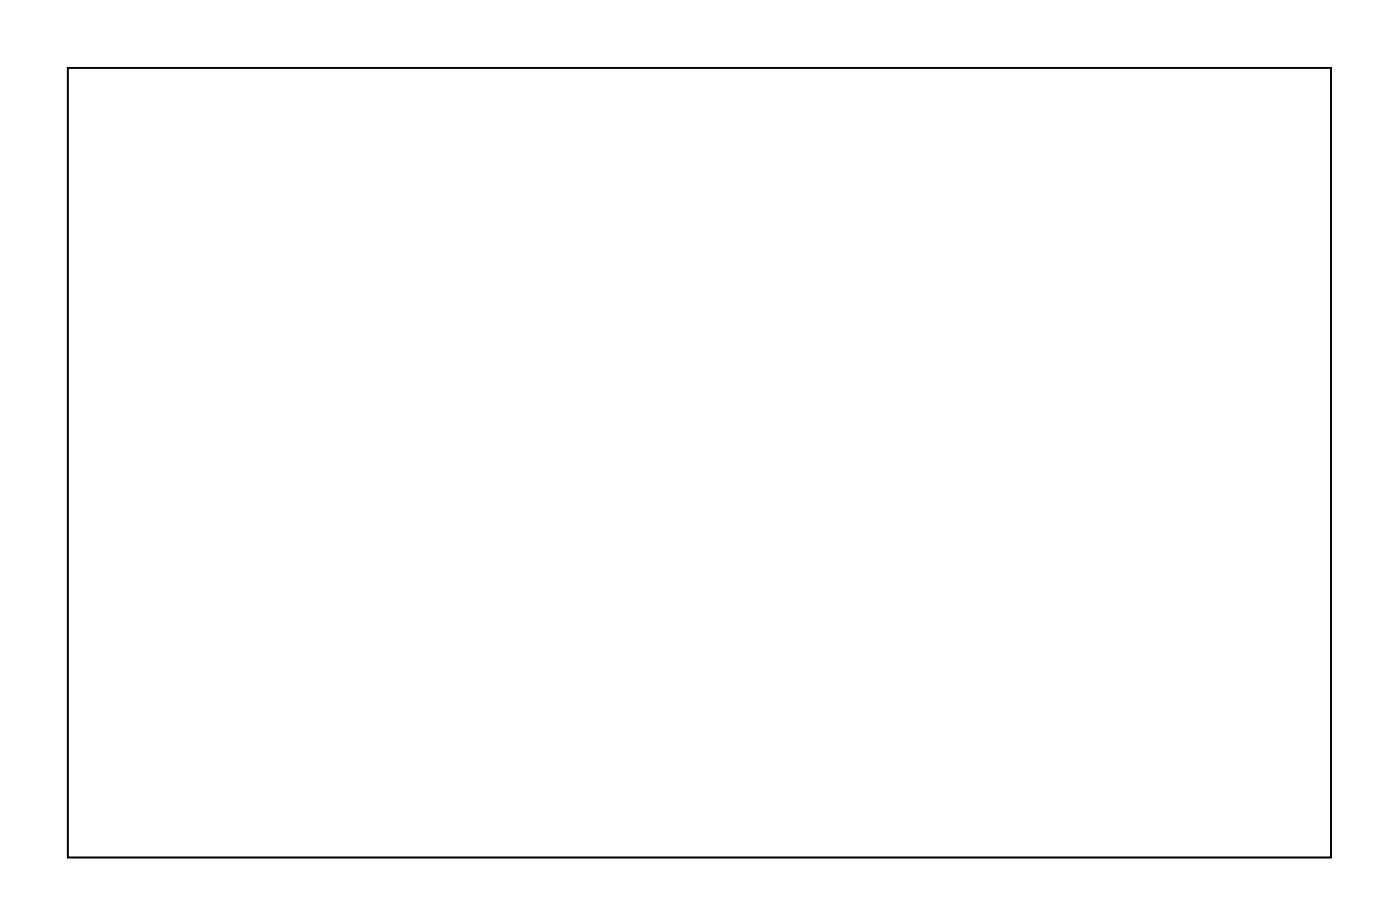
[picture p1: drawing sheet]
<svg xmlns="http://www.w3.org/2000/svg" width="177mm" height="117mm" viewBox="0 0 177 117" stroke-linecap="round" stroke-linejoin="round" font-family="sans-serif">
<path d="M8.6 8.6h159.8v99.8h-159.8z" fill="none" stroke="#000" stroke-width=".2"/>
<path d="M8.6 8.6h159.8v99.8h-159.8z" fill="none" stroke="#000" stroke-width=".13"/>
<circle cx="69.3" cy="45.5" r=".66" fill="#fff"/>
<circle cx="69.3" cy="45.5" r=".66" fill="none" stroke="#fff" stroke-width=".61" stroke-linecap="butt"/>
<circle cx="69.3" cy="42.9" r=".66" fill="#fff"/>
<circle cx="69.3" cy="42.9" r=".66" fill="none" stroke="#fff" stroke-width=".61" stroke-linecap="butt"/>
<circle cx="69.3" cy="40.4" r=".66" fill="#fff"/>
<circle cx="69.3" cy="40.4" r=".66" fill="none" stroke="#fff" stroke-width=".61" stroke-linecap="butt"/>
<circle cx="69.3" cy="37.8" r=".66" fill="#fff"/>
<circle cx="69.3" cy="37.8" r=".66" fill="none" stroke="#fff" stroke-width=".61" stroke-linecap="butt"/>
<circle cx="69.3" cy="35.3" r=".66" fill="#fff"/>
<circle cx="69.3" cy="35.3" r=".66" fill="none" stroke="#fff" stroke-width=".61" stroke-linecap="butt"/>
<circle cx="21" cy="57.1" r=".66" fill="#fff"/>
<circle cx="21" cy="57.1" r=".66" fill="none" stroke="#fff" stroke-width=".61" stroke-linecap="butt"/>
<circle cx="21" cy="59.7" r=".66" fill="#fff"/>
<circle cx="21" cy="59.7" r=".66" fill="none" stroke="#fff" stroke-width=".61" stroke-linecap="butt"/>
<circle cx="21" cy="62.2" r=".66" fill="#fff"/>
<circle cx="21" cy="62.2" r=".66" fill="none" stroke="#fff" stroke-width=".61" stroke-linecap="butt"/>
<circle cx="21" cy="64.8" r=".66" fill="#fff"/>
<circle cx="21" cy="64.8" r=".66" fill="none" stroke="#fff" stroke-width=".61" stroke-linecap="butt"/>
<circle cx="21" cy="67.3" r=".66" fill="#fff"/>
<circle cx="21" cy="67.3" r=".66" fill="none" stroke="#fff" stroke-width=".61" stroke-linecap="butt"/>
<circle cx="21" cy="69.8" r=".66" fill="#fff"/>
<circle cx="21" cy="69.8" r=".66" fill="none" stroke="#fff" stroke-width=".61" stroke-linecap="butt"/>
<circle cx="21" cy="72.4" r=".66" fill="#fff"/>
<circle cx="21" cy="72.4" r=".66" fill="none" stroke="#fff" stroke-width=".61" stroke-linecap="butt"/>
<circle cx="21" cy="74.9" r=".66" fill="#fff"/>
<circle cx="21" cy="74.9" r=".66" fill="none" stroke="#fff" stroke-width=".61" stroke-linecap="butt"/>
<circle cx="21" cy="77.5" r=".66" fill="#fff"/>
<circle cx="21" cy="77.5" r=".66" fill="none" stroke="#fff" stroke-width=".61" stroke-linecap="butt"/>
<circle cx="21" cy="80" r=".66" fill="#fff"/>
<circle cx="21" cy="80" r=".66" fill="none" stroke="#fff" stroke-width=".61" stroke-linecap="butt"/>
<circle cx="21" cy="35.3" r=".66" fill="#fff"/>
<circle cx="21" cy="35.3" r=".66" fill="none" stroke="#fff" stroke-width=".61" stroke-linecap="butt"/>
<circle cx="21" cy="37.8" r=".66" fill="#fff"/>
<circle cx="21" cy="37.8" r=".66" fill="none" stroke="#fff" stroke-width=".61" stroke-linecap="butt"/>
<circle cx="21" cy="40.4" r=".66" fill="#fff"/>
<circle cx="21" cy="40.4" r=".66" fill="none" stroke="#fff" stroke-width=".61" stroke-linecap="butt"/>
<circle cx="21" cy="42.9" r=".66" fill="#fff"/>
<circle cx="21" cy="42.9" r=".66" fill="none" stroke="#fff" stroke-width=".61" stroke-linecap="butt"/>
<circle cx="21" cy="45.5" r=".66" fill="#fff"/>
<circle cx="21" cy="45.5" r=".66" fill="none" stroke="#fff" stroke-width=".61" stroke-linecap="butt"/>
<circle cx="21" cy="48" r=".66" fill="#fff"/>
<circle cx="21" cy="48" r=".66" fill="none" stroke="#fff" stroke-width=".61" stroke-linecap="butt"/>
<circle cx="21" cy="50.5" r=".66" fill="#fff"/>
<circle cx="21" cy="50.5" r=".66" fill="none" stroke="#fff" stroke-width=".61" stroke-linecap="butt"/>
<circle cx="21" cy="53.1" r=".66" fill="#fff"/>
<circle cx="21" cy="53.1" r=".66" fill="none" stroke="#fff" stroke-width=".61" stroke-linecap="butt"/>
<circle cx="69.3" cy="68.3" r=".66" fill="#fff"/>
<circle cx="69.3" cy="68.3" r=".66" fill="none" stroke="#fff" stroke-width=".61" stroke-linecap="butt"/>
<circle cx="69.3" cy="70.9" r=".66" fill="#fff"/>
<circle cx="69.3" cy="70.9" r=".66" fill="none" stroke="#fff" stroke-width=".61" stroke-linecap="butt"/>
<circle cx="69.3" cy="65.8" r=".66" fill="#fff"/>
<circle cx="69.3" cy="65.8" r=".66" fill="none" stroke="#fff" stroke-width=".61" stroke-linecap="butt"/>
<circle cx="69.3" cy="63.2" r=".66" fill="#fff"/>
<circle cx="69.3" cy="63.2" r=".66" fill="none" stroke="#fff" stroke-width=".61" stroke-linecap="butt"/>
<circle cx="69.3" cy="60.7" r=".66" fill="#fff"/>
<circle cx="69.3" cy="60.7" r=".66" fill="none" stroke="#fff" stroke-width=".61" stroke-linecap="butt"/>
<circle cx="69.3" cy="58.2" r=".66" fill="#fff"/>
<circle cx="69.3" cy="58.2" r=".66" fill="none" stroke="#fff" stroke-width=".61" stroke-linecap="butt"/>
<circle cx="69.3" cy="55.6" r=".66" fill="#fff"/>
<circle cx="69.3" cy="55.6" r=".66" fill="none" stroke="#fff" stroke-width=".61" stroke-linecap="butt"/>
<circle cx="69.3" cy="53.1" r=".66" fill="#fff"/>
<circle cx="69.3" cy="53.1" r=".66" fill="none" stroke="#fff" stroke-width=".61" stroke-linecap="butt"/>
<circle cx="69.3" cy="48" r=".66" fill="#fff"/>
<circle cx="69.3" cy="48" r=".66" fill="none" stroke="#fff" stroke-width=".61" stroke-linecap="butt"/>
<circle cx="155.7" cy="45.5" r=".66" fill="#fff"/>
<circle cx="155.7" cy="45.5" r=".66" fill="none" stroke="#fff" stroke-width=".61" stroke-linecap="butt"/>
<circle cx="155.7" cy="42.9" r=".66" fill="#fff"/>
<circle cx="155.7" cy="42.9" r=".66" fill="none" stroke="#fff" stroke-width=".61" stroke-linecap="butt"/>
<circle cx="155.7" cy="40.4" r=".66" fill="#fff"/>
<circle cx="155.7" cy="40.4" r=".66" fill="none" stroke="#fff" stroke-width=".61" stroke-linecap="butt"/>
<circle cx="155.7" cy="37.8" r=".66" fill="#fff"/>
<circle cx="155.7" cy="37.8" r=".66" fill="none" stroke="#fff" stroke-width=".61" stroke-linecap="butt"/>
<circle cx="155.7" cy="35.3" r=".66" fill="#fff"/>
<circle cx="155.7" cy="35.3" r=".66" fill="none" stroke="#fff" stroke-width=".61" stroke-linecap="butt"/>
<circle cx="107.4" cy="57.1" r=".66" fill="#fff"/>
<circle cx="107.4" cy="57.1" r=".66" fill="none" stroke="#fff" stroke-width=".61" stroke-linecap="butt"/>
<circle cx="107.4" cy="59.7" r=".66" fill="#fff"/>
<circle cx="107.4" cy="59.7" r=".66" fill="none" stroke="#fff" stroke-width=".61" stroke-linecap="butt"/>
<circle cx="107.4" cy="62.2" r=".66" fill="#fff"/>
<circle cx="107.4" cy="62.2" r=".66" fill="none" stroke="#fff" stroke-width=".61" stroke-linecap="butt"/>
<circle cx="107.4" cy="64.8" r=".66" fill="#fff"/>
<circle cx="107.4" cy="64.8" r=".66" fill="none" stroke="#fff" stroke-width=".61" stroke-linecap="butt"/>
<circle cx="107.4" cy="67.3" r=".66" fill="#fff"/>
<circle cx="107.4" cy="67.3" r=".66" fill="none" stroke="#fff" stroke-width=".61" stroke-linecap="butt"/>
<circle cx="107.4" cy="69.8" r=".66" fill="#fff"/>
<circle cx="107.4" cy="69.8" r=".66" fill="none" stroke="#fff" stroke-width=".61" stroke-linecap="butt"/>
<circle cx="107.4" cy="72.4" r=".66" fill="#fff"/>
<circle cx="107.4" cy="72.4" r=".66" fill="none" stroke="#fff" stroke-width=".61" stroke-linecap="butt"/>
<circle cx="107.4" cy="74.9" r=".66" fill="#fff"/>
<circle cx="107.4" cy="74.9" r=".66" fill="none" stroke="#fff" stroke-width=".61" stroke-linecap="butt"/>
<circle cx="107.4" cy="77.5" r=".66" fill="#fff"/>
<circle cx="107.4" cy="77.5" r=".66" fill="none" stroke="#fff" stroke-width=".61" stroke-linecap="butt"/>
<circle cx="107.4" cy="80" r=".66" fill="#fff"/>
<circle cx="107.4" cy="80" r=".66" fill="none" stroke="#fff" stroke-width=".61" stroke-linecap="butt"/>
<circle cx="107.4" cy="35.3" r=".66" fill="#fff"/>
<circle cx="107.4" cy="35.3" r=".66" fill="none" stroke="#fff" stroke-width=".61" stroke-linecap="butt"/>
<circle cx="107.4" cy="37.8" r=".66" fill="#fff"/>
<circle cx="107.4" cy="37.8" r=".66" fill="none" stroke="#fff" stroke-width=".61" stroke-linecap="butt"/>
<circle cx="107.4" cy="40.4" r=".66" fill="#fff"/>
<circle cx="107.4" cy="40.4" r=".66" fill="none" stroke="#fff" stroke-width=".61" stroke-linecap="butt"/>
<circle cx="107.4" cy="42.9" r=".66" fill="#fff"/>
<circle cx="107.4" cy="42.9" r=".66" fill="none" stroke="#fff" stroke-width=".61" stroke-linecap="butt"/>
<circle cx="107.4" cy="45.5" r=".66" fill="#fff"/>
<circle cx="107.4" cy="45.5" r=".66" fill="none" stroke="#fff" stroke-width=".61" stroke-linecap="butt"/>
<circle cx="107.4" cy="48" r=".66" fill="#fff"/>
<circle cx="107.4" cy="48" r=".66" fill="none" stroke="#fff" stroke-width=".61" stroke-linecap="butt"/>
<circle cx="107.4" cy="50.5" r=".66" fill="#fff"/>
<circle cx="107.4" cy="50.5" r=".66" fill="none" stroke="#fff" stroke-width=".61" stroke-linecap="butt"/>
<circle cx="107.4" cy="53.1" r=".66" fill="#fff"/>
<circle cx="107.4" cy="53.1" r=".66" fill="none" stroke="#fff" stroke-width=".61" stroke-linecap="butt"/>
<circle cx="155.7" cy="68.3" r=".66" fill="#fff"/>
<circle cx="155.7" cy="68.3" r=".66" fill="none" stroke="#fff" stroke-width=".61" stroke-linecap="butt"/>
<circle cx="155.7" cy="70.9" r=".66" fill="#fff"/>
<circle cx="155.7" cy="70.9" r=".66" fill="none" stroke="#fff" stroke-width=".61" stroke-linecap="butt"/>
<circle cx="155.7" cy="65.8" r=".66" fill="#fff"/>
<circle cx="155.7" cy="65.8" r=".66" fill="none" stroke="#fff" stroke-width=".61" stroke-linecap="butt"/>
<circle cx="155.7" cy="63.2" r=".66" fill="#fff"/>
<circle cx="155.7" cy="63.2" r=".66" fill="none" stroke="#fff" stroke-width=".61" stroke-linecap="butt"/>
<circle cx="155.7" cy="60.7" r=".66" fill="#fff"/>
<circle cx="155.7" cy="60.7" r=".66" fill="none" stroke="#fff" stroke-width=".61" stroke-linecap="butt"/>
<circle cx="155.7" cy="58.2" r=".66" fill="#fff"/>
<circle cx="155.7" cy="58.2" r=".66" fill="none" stroke="#fff" stroke-width=".61" stroke-linecap="butt"/>
<circle cx="155.7" cy="55.6" r=".66" fill="#fff"/>
<circle cx="155.7" cy="55.6" r=".66" fill="none" stroke="#fff" stroke-width=".61" stroke-linecap="butt"/>
<circle cx="155.7" cy="53.1" r=".66" fill="#fff"/>
<circle cx="155.7" cy="53.1" r=".66" fill="none" stroke="#fff" stroke-width=".61" stroke-linecap="butt"/>
<circle cx="155.7" cy="48" r=".66" fill="#fff"/>
<circle cx="155.7" cy="48" r=".66" fill="none" stroke="#fff" stroke-width=".61" stroke-linecap="butt"/>
<circle cx="79.5" cy="19.1" r=".6" fill="#fff"/>
<circle cx="79.5" cy="19.1" r=".6" fill="none" stroke="#fff" stroke-width=".65" stroke-linecap="butt"/>
<path d="M78.9 18.5h1.2v1.2h-1.2z" fill="#fff"/>
<path d="M78.9 18.5h1.2v1.2h-1.2z" fill="none" stroke="#fff" stroke-width=".65" stroke-linecap="butt"/>
<circle cx="79.5" cy="21.6" r=".6" fill="#fff"/>
<circle cx="79.5" cy="21.6" r=".6" fill="none" stroke="#fff" stroke-width=".65" stroke-linecap="butt"/>
<circle cx="92.2" cy="19.1" r=".6" fill="#fff"/>
<circle cx="92.2" cy="19.1" r=".6" fill="none" stroke="#fff" stroke-width=".65" stroke-linecap="butt"/>
<path d="M91.6 18.5h1.2v1.2h-1.2z" fill="#fff"/>
<path d="M91.6 18.5h1.2v1.2h-1.2z" fill="none" stroke="#fff" stroke-width=".65" stroke-linecap="butt"/>
<circle cx="92.2" cy="21.6" r=".6" fill="#fff"/>
<circle cx="92.2" cy="21.6" r=".6" fill="none" stroke="#fff" stroke-width=".65" stroke-linecap="butt"/>
<circle cx="87.1" cy="75" r=".6" fill="#fff"/>
<circle cx="87.1" cy="75" r=".6" fill="none" stroke="#fff" stroke-width=".65" stroke-linecap="butt"/>
<path d="M86.5 74.4h1.2v1.2h-1.2z" fill="#fff"/>
<path d="M86.5 74.4h1.2v1.2h-1.2z" fill="none" stroke="#fff" stroke-width=".65" stroke-linecap="butt"/>
<circle cx="87.1" cy="77.5" r=".6" fill="#fff"/>
<circle cx="87.1" cy="77.5" r=".6" fill="none" stroke="#fff" stroke-width=".65" stroke-linecap="butt"/>
<circle cx="79.5" cy="39.4" r=".7" fill="#fff"/>
<circle cx="79.5" cy="39.4" r=".7" fill="none" stroke="#fff" stroke-width=".76" stroke-linecap="butt"/>
<circle cx="79.5" cy="49.5" r=".7" fill="#fff"/>
<circle cx="79.5" cy="49.5" r=".7" fill="none" stroke="#fff" stroke-width=".76" stroke-linecap="butt"/>
<circle cx="92.2" cy="39.4" r=".7" fill="#fff"/>
<circle cx="92.2" cy="39.4" r=".7" fill="none" stroke="#fff" stroke-width=".76" stroke-linecap="butt"/>
<circle cx="92.2" cy="49.5" r=".7" fill="#fff"/>
<circle cx="92.2" cy="49.5" r=".7" fill="none" stroke="#fff" stroke-width=".76" stroke-linecap="butt"/>
<circle cx="87.1" cy="85.1" r=".7" fill="#fff"/>
<circle cx="87.1" cy="85.1" r=".7" fill="none" stroke="#fff" stroke-width=".76" stroke-linecap="butt"/>
<circle cx="87.1" cy="95.2" r=".7" fill="#fff"/>
<circle cx="87.1" cy="95.2" r=".7" fill="none" stroke="#fff" stroke-width=".76" stroke-linecap="butt"/>
</svg>
